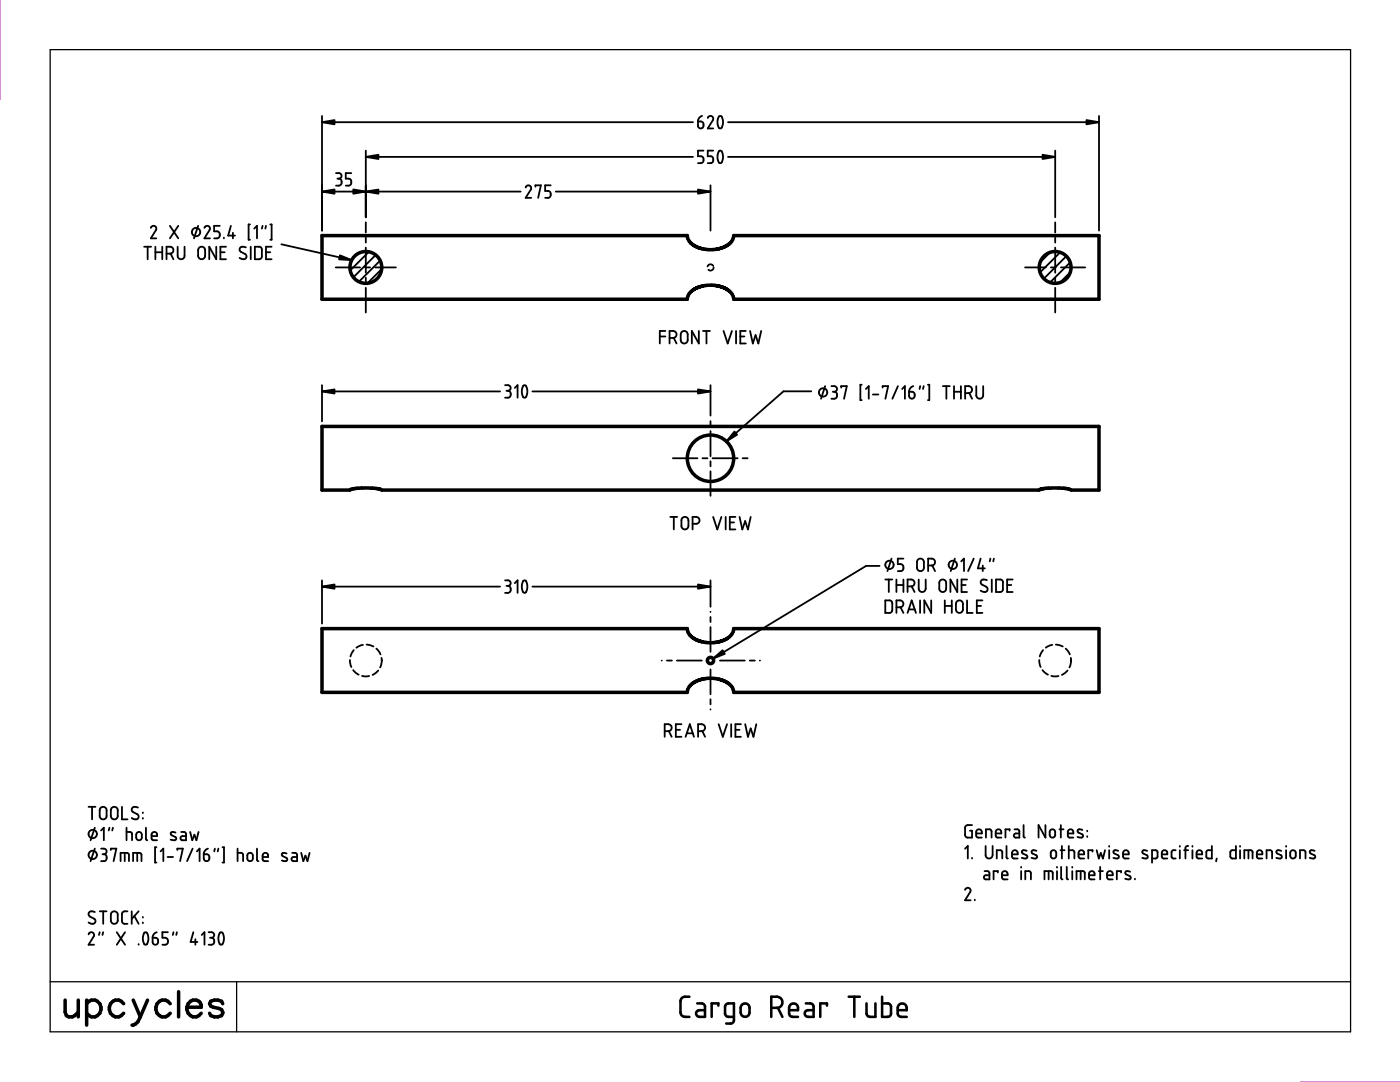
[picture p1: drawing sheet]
<svg xmlns="http://www.w3.org/2000/svg" width="279mm" height="216mm" viewBox="0 0 279 216" stroke-linecap="round" stroke-linejoin="round" font-family="sans-serif">
<g fill="none" stroke="#000" stroke-width=".36">
<path d="M64.3 23.1v22.9M64.3 38.2h39.6M64.3 24.4h74M67.1 34.5h.7l.3 .3v.6l-.5 .2M67.3 35.6h.3M67.6 35.6l.5 .3 .1 .7-.4 .4h-.7M70.1 34.5h-1.1v1.1l.8 .1 .3 .4v.5l-.2 .3-.9 .1M73 30.1v13.2M73 31.3h65.3M104.9 37.4l.3-.3 .3-.1 .4 .2 .1 .3-1.1 2h1.1M106.8 37.3v-.3h1.1l-.5 2.5M109.9 37h-1.1v1.1h.7l.4 .4-.1 .8-.3 .2h-.7"/>
<path d="M110.9 38.2h30.9M139.3 24.2h.6l.4 .3 .1 .7-.2 .3-.4 .1-.4-.2zM140.1 23.1l-.6 .4-.2 .7M140.4 30.1h-1.1v1.1h.7l.4 .4v.5l-.2 .3-.9 .2M141.2 23.5l.3-.3 .4-.1 .4 .5v.4l-1.1 1.6h1.1M141.8 37v9M142.3 30.1h-1.1v1.1h.8l.3 .4v.5l-.1 .3-1 .2M143.5 30.2a.63 .63 0 0 1 .8 .7l-.2 1.4a.42 .42 0 0 1-.5 .2 .42 .42 0 0 1-.3-.5l-.1-1zM143.5 23.2h.1a.76 .76 0 0 1 .7 .9v.7l-.3 .7a.63 .63 0 0 1-.8-.8v-.8zM145.3 31.3h65.3M145.3 24.4h74M210.6 30.1v13.2"/>
<path d="M219.3 23.1v22.9M28.8 49.2h1.4M29.5 49.2v2.5M30.1 45.5l.4-.4 .6 .2 .1 .5-1.1 1.8h1.1M31 49.2v2.5M31 50.3h1.4M32.4 49.2v2.5M33.2 50.6h.8l.5-.3 .1-.5-.2-.4-.3-.2h-.9v2.5M33.9 45.1l1.7 2.5M34.1 50.6l.5 1.1M35.5 49.2v2l.2 .4 .4 .1 .5-.1 .2-.3v-2.1M35.6 45.1l-1.7 2.5"/>
<path d="M39.5 45.1l-.8 2.5M39.7 49.5l.3-.2 .4-.1 .5 .5v1.4l-.4 .6h-.5l-.4-.4-.1-1.5zM40.8 45.5l.2-.4h.5l.4 .4v.3l-1.1 1.8h1.1M43.2 49.2v2.5l-1.4-2.5v2.5M43.9 45.1h-1.2v1.1h.9l.3 .5-.2 .7-1 .2M44 50.3h.8M44.7 47.4v.2M45.1 49.2h-1.1v2.5h1.1M46.1 45.1l-.6 1.9h1.4M46.5 46.4v1.2M49.1 49.4l-.9-.1-.3 .2-.1 .4 .2 .3 1.1 .6 .1 .4-.1 .3-.5 .2-.8-.2M49.9 44.8h-.3v3h.3"/>
<path d="M50 49.2v2.5M50.7 45.6l.6-.5v2.5M50.9 49.2l1 .1 .3 .3 .1 1.6-.4 .5h-1zM52.4 45.1l-.1 .5M53.1 45.1l-.1 .5M53.1 50.3h.8M53.9 44.8h.3v3h-.3M54.2 49.2h-1.1v2.5h1.1M56.2 48.7l14 3.2M67 53.4h4.9M72.9 53.4h1M73 44.4v2"/>
<path d="M73 47.4v1M73 49.4v5M73 55.4v1M73 57.4v5M73.6 50.2l-3.7 3.8M74.9 53.4h4.1M75 50.9l-4.5 4.4M75.9 52l-4.3 4.2M76.2 53.7l-2.9 2.8M204.6 53.4h4.1M209.6 50.4l-2 2M209.7 53.4h1"/>
<path d="M210.6 44.4v2M210.6 47.4v1M210.6 49.4v5M210.6 55.4v1M210.6 57.4v5M211.6 50.4l-4 4M211.7 53.4h4.9M212.8 51.1l-4.5 4.5M213.6 52.3l-4.1 4.1M213.6 54.3l-2.1 2.1M64.3 78.1h35.5M64.3 76.9v7.2"/>
<path d="M100.8 76.9h.6l.4 .2v.6l-.4 .3M101.1 78h.3M101.4 78l.3 .1 .2 .3v.7l-.4 .3h-.7M102.7 77.4l.6-.5v2.5M104.4 77h.1a.62 .62 0 0 1 .7 .7v.7l-.1 .7a.43 .43 0 0 1-.6 .2 .43 .43 0 0 1-.3-.5l-.1-.9zM106.3 78.1h35.5M131.7 67.1h1.1M132.8 66h-1.1v2.5M133.6 67.4l1.1-.1 .3-.5-.1-.5-.5-.3h-.8v2.5M134.5 67.4l.5 1.1M136 66.3l.7-.3 .5 .5v1.4l-.4 .6h-.6l-.3-.4-.1-1.4zM139.5 66v2.5l-1.4-2.5v2.5"/>
<path d="M140.3 66h1.4M141 66v2.5M141.8 76.9v6M144.4 66l.8 2.5 .9-2.5M146.9 66v2.5M147.7 67.1h.9M148.8 66h-1.1v2.5h1.1M149.7 66l.5 2.5 .6-1.6 .5 1.6 .6-2.5M161.9 78.1h-5.5l-11.4 10M164.7 77l-.8 2.6M165.9 77l.7 .1 .4 .2v.6l-.5 .3M166.2 78.2h.3"/>
<path d="M166.5 78.2l.3 .1 .2 .2v.8l-.4 .2-.7 .1M167.9 77.3v-.3h1.1l-.6 2.6M172 76.8h-.3v3h.3M172.8 77.6l.6-.6v2.6M174.2 78.7h1.1M176.1 77.3v-.3h1.1l-.5 2.6M179.2 77l-1.1 2.6M180 77.6l.6-.6v2.6M181.4 78.2h.7l.3 .2 .1 .7-.2 .4h-.5l-.3-.2zM182.3 77l-.6 .4-.3 .8M183.6 77l-.1 .6M184.3 77l-.1 .6"/>
<path d="M185.2 76.8h.3v3h-.3M188.2 77h1.3M188.9 77v2.6M190.4 78.2h1.4M190.4 77v2.6M191.8 77v2.6M192.6 78.4h.8l.4-.1 .2-.7-.2-.4-.5-.2h-.7v2.6M193.4 78.4l.6 1.2M194.8 77l.1 2.1 .2 .3 .4 .2 .4-.1 .3-.4v-2.1M134.3 91.4h4.9M140.2 91.4h1M141.8 84v1"/>
<path d="M141.8 86v5M141.8 92v1M141.8 94v4.9M142.2 91.4h5M148.2 91.4h1M64.3 115.8v8.6M64.3 117.1h35.5M100.8 115.8h.7l.3 .3v.6l-.4 .2M101.1 116.9h.3M101.4 116.9l.3 .1 .2 .3v.7l-.4 .3h-.7M102.7 116.4l.6-.6v2.5M104.4 115.9l.4-.1 .3 .4 .1 1.1-.1 .7a.45 .45 0 0 1-.6 .2 .45 .45 0 0 1-.3-.5l-.1-.9z"/>
<path d="M106.3 117.1h35.5M133.8 103.1h1.3M134.5 103.1v2.5M136.2 103.3l.3-.2 .5 .1 .4 .5v1.5l-.5 .4h-.5l-.4-.4v-1.5zM138.2 104.5h.8l.5-.2 .1-.5-.2-.5-.3-.2h-.9v2.5M141.8 115.8v5.3M142.3 103.1l.9 2.5 .8-2.5M144.8 103.1v2.5M145.6 104.2h.9M146.8 103.1h-1.2v2.5h1.2M147.6 103.1l.5 2.5 .6-1.6 .6 1.6 .5-2.5M175.5 112.9h-2.7l-30.5 18.5"/>
<path d="M176.7 119.8h.9l.4 .3 .1 1.8-.4 .4h-1zM176.7 115.6h1.4M177.4 115.6v2.5M177.9 111.5l-.8 2.5M178.9 115.6v2.5M178.9 116.7h1.4M180.3 111.5h-1.1v1.1h.7l.4 .5-.2 .7-.9 .2M180.3 115.6v2.5M181.1 117h.8l.4-.2 .2-.4-.1-.5-.5-.3h-.8v2.5M181.9 117l.6 1.1M183.2 111.7l.6-.2 .4 .2 .2 .3v1.4l-.4 .5h-.5l-.4-.3-.1-1.6zM183.3 115.6v1.9l.3 .5 .4 .1 .5-.1 .2-.3v-2.1"/>
<path d="M183.6 119.8v2.5M185.2 112.8h.9l.3-.2 .2-.3-.2-.6-.4-.2h-.8v2.5M185.8 119.8v2.5l-1.3-2.5v2.5M186.1 112.8l.5 1.2M187.7 115.8l.6-.1 .5 .4v1.5l-.4 .5h-.5l-.4-.5v-1.4zM188.6 119.8v2.5M189.9 119.8v2.5M190.6 111.5l-.9 2.5M191 120l.3-.2h.4l.5 .6v1.4l-.2 .3-.4 .2-.5-.1-.3-.4v-1.4zM191.1 115.6v2.5l-1.4-2.5v2.5M191.8 112l.6-.5v2.5M191.9 116.7h.8"/>
<path d="M193 115.6h-1.1v2.5h1.1M193 119.8v2.5h1.1M194.3 111.5l-1.1 2.5M195.7 111.5l-.5 1.9h1.4M196.1 119.8h-1.2v2.5h1.2M196.1 112.8v1.2M197 115.8l-1-.1-.3 .5 .2 .4 1.1 .6 .1 .6-.5 .3-.9-.2M197.7 111.5l-.2 .5M197.9 115.6v2.5M198.4 111.5l-.2 .5M198.8 115.6h.9l.4 .4 .1 1.7-.4 .4h-1zM201 116.7h.8"/>
<path d="M202.1 115.6h-1.1v2.5h1.1M132.1 131.8h.1M133.1 131.8h1M135.1 131.8h5M141.8 122.1h.1M141.8 123.1v1M141.8 125.1v5M141.8 133.6v4.9M141.8 139.5v1M143.7 131.8h4.9M149.6 131.8h1M151.6 131.8h.1"/>
<path d="M178.9 121.2h.8l.4-.3 .2-.5-.3-.5-1.1-.1v2.5M179.7 121.2l.6 1.1M181.1 122.3l.8-2.5 .9 2.5M181.4 121.6h1.2M188.6 120.9h1.3M194.9 120.9h.9M132.7 145.9h.7l.4-.1 .2-.5-.1-.5-.5-.3h-.7v2.5M133.5 145.9l.5 1.1M134.9 145.6h.8M136 144.5h-1.1v2.5h1.1M136.8 147l.9-2.5 .8 2.5M137.1 146.3h1.2"/>
<path d="M139.3 145.9h.8l.4-.1 .2-.5-.1-.5-.5-.3h-.8v2.5M140.2 145.9l.5 1.1M141.8 141.5v.1M143.4 144.5l.9 2.5 .8-2.5M145.9 144.5v2.5M146.8 145.6h.8M147.9 144.5h-1.1v2.5h1.1M148.7 144.5l.6 2.5 .5-1.6 .6 1.6 .5-2.5M17.7 161h1.3M18.4 161v2.5M18.9 165.2l-.8 2.5M18.9 169.3l-.8 2.5"/>
<path d="M20 161.3l.7-.3 .5 .4 .1 1.6-.5 .5-.5-.1-.4-.4v-1.4zM20.2 169.3l.7 .1 .4 .4-.2 .5-.4 .2M20.2 165.7l.5-.5v2.5M20.4 170.5h.3M20.7 170.5l.5 .3 .1 .7-.3 .3h-.8M21.8 165.2l-.1 .5M22.1 169.6v-.3h1.1l-.5 2.5M22.2 161.3l.7-.3 .3 .1 .3 .4v1.5l-.5 .5-.5-.1-.4-.4v-1.4zM22.5 165.2l-.1 .5M24.1 171.8v-1.6h1.3l.2 .1 .1 1.5M24.3 161v2.5h1.1M24.9 170.2v1.6"/>
<path d="M25.3 166h.7l.3 .2 .1 1.5M25.3 165.2v2.5M26.6 171.8v-1.6l1.5 .1 .1 .2v1.3M27.3 166.2l.6-.2 .4 .4v.8l-.4 .5-.5-.1-.2-.3v-.8zM27.4 170.2v1.6M27.5 161.1l-.8-.1-.3 .2-.1 .4 .2 .4 1 .6 .2 .2-.1 .5-.3 .2h-.4l-.6-.3M28.5 162.1v.1M28.5 163.2v.2M29.1 165.2v2.2l.3 .3M30.2 166.8h1.1l-.1-.7-.6-.1-.2 .2-.2 .3v.8l.4 .4h.7M31.2 169.1h-.3v3h.3M32 169.9l.6-.6v2.5"/>
<path d="M33.4 171h1.1M35 166.1l-.5-.1a.35 .35 0 0 0-.4 .3 .35 .35 0 0 0 .2 .4l.7 .3a.43 .43 0 0 1 0 .6 .43 .43 0 0 1-.6 0l-.3-.1M35.4 169.6v-.3h1.1l-.6 2.5M36.2 166l.8 .1 .1 1.6-.9-.1-.2-.4 .2-.3 .9-.1M38 166l.4 1.7 .4-1.1 .4 1.1 .4-1.7M38.4 169.3l-1.1 2.5M39.3 169.9l.5-.6v2.5M40.7 170.5h.6l.4 .1 .1 .7-.2 .4-.5 .1-.3-.2zM41.5 169.3l-.6 .4-.2 .8M42.9 169.3l-.1 .6M43.6 169.3l-.1 .6M44.4 169.1h.3v3h-.3"/>
<path d="M47.4 170.2h.8l.3 .2v1.4M47.4 169.3v2.5M49.5 170.3l.6-.1 .3 .4 .1 .8-.4 .4h-.4l-.3-.3v-.9zM51.3 169.3v2.3l.3 .2M52.4 171h1.1l-.2-.7-.5-.1-.3 .2-.1 1.1 .3 .3h.8M57.2 170.3l-.5-.1a.36 .36 0 0 0-.4 .1 .36 .36 0 0 0 .1 .5l.8 .4a.46 .46 0 0 1-.1 .6 .46 .46 0 0 1-.6 0l-.3-.1M58.3 170.2h.7l.2 .2 .1 1.4-1-.1-.1-.3 .2-.3 .9-.1M60.1 170.2l.4 1.6 .5-1.1 .4 1.1 .4-1.6M192.6 177.6l.5-.5 .4 .1 .2 .3v.4l-1.1 1.7h1.1M192.6 169.4l.5-.6v2.5M194 164.6l-1 .1-.3 .2-.1 1.8 .4 .4h1v-1.3h-.4M194 171.2v.1"/>
<path d="M194.5 179.5v.1M194.8 166.3h1.1v-.4l-.2-.3-.5-.1-.3 .2-.1 1.1 .3 .3h.8M196.5 173.8h.6l.3 .3 .1 1.4-1-.1-.2-.4 .2-.3 1-.1M196.7 168.8v2l.3 .4 .3 .1 .5-.1 .3-.4v-2M196.8 167.1v-1.6l1 .1 .1 1.5M198.7 166.3h1.1l-.2-.7-.5-.1-.3 .2-.1 1.1 .3 .3h.8M198.9 171.3v-1.6l1 .1 .1 1.5M199.1 174.1v-.3h-.8v1.7M200 174.6h1.1l-.2-.7-.5-.1-.3 .2-.1 1.1 .3 .4h.8M200.9 168.8v2.3l.2 .2M201.5 165.8v-.3h-.8v1.6M202 170.5h1.1v-.5l-.2-.2-.5-.1-.3 .2-.1 1 .3 .4h.8"/>
<path d="M202.5 165.5h.6l.3 .3v1.3h-.9l-.2-.3 .1-.4 1-.1M203.8 173v.1M203.8 173.8v1.7M204.3 164.6v2.3l.3 .2M204.6 175.5v-1.7l1 .1 .1 1.6M204.9 169.8l-.6-.1a.35 .35 0 0 0-.4 .2 .35 .35 0 0 0 .2 .4l.8 .3a.43 .43 0 0 1 0 .7 .43 .43 0 0 1-.6 0l-.4-.1M206.8 169.8l-.5-.1a.35 .35 0 0 0-.4 .2 .35 .35 0 0 0 .2 .4l.7 .3a.43 .43 0 0 1 0 .7 .43 .43 0 0 1-.6 0l-.3-.1M208.4 175.5v-1.7h1.4l.2 .1 .1 1.6M208.6 164.6v2.5l-1.3-2.5v2.5M209.3 173.8v1.7M209.6 165.6l.5-.1 .4 .3 .1 .9-.4 .4h-.4l-.3-.3v-.9zM209.8 169.8l.6-.1 .3 .2 .1 1-.4 .4h-.3l-.4-.3v-.9z"/>
<path d="M210.9 173v.1M210.9 173.8v1.7M211.4 165.5h.9M211.6 169.7h.9M211.7 164.6v2.5M211.8 173v2.2l.2 .3M211.9 168.8v2.5M212.9 173v2.3l.3 .2M213.1 166.3h1.1v-.4l-.2-.3-.5-.1-.3 .2-.1 1.2 .3 .2h.8M213.3 169.7l1 .1 .1 1.5M213.3 168.8v2.5M214 173v.1"/>
<path d="M214 173.8v1.7M214.8 175.5v-1.7h1.4l.2 .1 .1 1.6M215.2 170.5h1.2l-.1-.5-.1-.2-.5-.1-.4 .2-.1 1 .4 .4h.8M215.7 173.8v1.7M216 165.6l-.6-.1a.35 .35 0 0 0-.3 .2 .35 .35 0 0 0 .1 .4l.8 .4a.43 .43 0 0 1 0 .6 .43 .43 0 0 1-.6 0l-.4-.1M217 165.8v.1M217 166.9v.1M217.3 174.6h1.1l-.1-.7-.6-.1-.2 .2-.2 .3v.9l.4 .3h.7M218 169.9v-.2h-.8v1.6M218.9 169.7l.4 1.6 .4-1.1 .4 1.1 .4-1.6M219.3 173.8h.8M219.6 173v2.5"/>
<path d="M220.9 174.6h1.2l-.1-.4-.2-.3-.4-.1-.4 .2-.1 1.1 .4 .4h.8M221.4 168.8v.2M221.4 169.7v1.6M223.2 169.8l-.5-.1a.36 .36 0 0 0-.5 .1 .36 .36 0 0 0 .2 .5l.8 .4a.46 .46 0 0 1-.1 .6 .46 .46 0 0 1-.7-.1h-.2M223.7 174.1v-.3h-.8v1.7M224.1 170.5h1.2l-.1-.5-.2-.2-.4-.1-.4 .2-.1 1 .4 .4h.8M225.5 173.9l-.5-.1a.36 .36 0 0 0-.4 .2 .36 .36 0 0 0 .1 .5l.8 .3a.43 .43 0 0 1 0 .7 .43 .43 0 0 1-.6-.1l-.3-.1M226.5 175.3v.2M228.9 169.8l-.6-.1a.34 .34 0 0 0-.3 .2 .34 .34 0 0 0 .2 .4l.8 .4a.47 .47 0 0 1-.2 .6 .47 .47 0 0 1-.6-.1h-.2M229.9 171.3h.8l.3-.3v-1l-.3-.3h-.8v2.4M231.9 170.5h1.1l-.2-.7-.5-.1-.3 .1-.1 .3v.9l.3 .3h.8M234.6 169.7h-.5l-.3 .2 .1 1.3 .7 .1"/>
<path d="M235.5 168.8v.2M235.5 169.7v1.6M236.3 169.7h.8M237.1 168.8l-.4 .1-.1 .3v2.1M238 168.8v.2M238 169.7v1.6M238.8 170.5h1.1l-.2-.7-.5-.1-.3 .2-.1 1.1 .3 .3h.8M241.9 168.8v2.5l-1-.1-.2-.2 .1-1.1 .2-.2h.9M242.8 171.3l-.1 .6M246.7 168.8v2.5h-.9l-.3-.4 .1-1.1 .2-.1h.9M247.5 168.8v.2M247.5 169.7v1.6"/>
<path d="M248.3 171.3v-1.6h1.4l.2 .1 .1 1.5M249.2 169.7v1.6M250.8 170.5h1.1l-.1-.7-.6-.1-.2 .1-.2 .3v.9l.3 .3h.8M252.8 171.3v-1.6l1 .1 .1 1.5M255.7 169.8l-.6-.1a.34 .34 0 0 0-.4 .2 .34 .34 0 0 0 .2 .4l.8 .4a.46 .46 0 0 1-.1 .6 .46 .46 0 0 1-.6-.1h-.3M256.7 168.8v.2M256.7 169.7v1.6M257.7 169.8l.4-.1 .5 .3v.9l-.4 .4h-.4l-.3-.4v-.8zM259.4 171.3v-1.6l1.1 .1v1.5M262.4 169.8l-.7-.1a.34 .34 0 0 0-.3 .2 .34 .34 0 0 0 .2 .4l.8 .4a.47 .47 0 0 1-.2 .6 .47 .47 0 0 1-.6-.1h-.2M17.7 186.4l.4-.4h.3l.3 .3v.5l-1 1.7h1.1M18.9 182l-.8-.1-.4 .3v.3l.2 .4 1 .5 .1 .2v.5l-.4 .2-.9-.2"/>
<path d="M19.9 181.8h1.4M19.9 186l-.2 .6M20.6 181.8v2.5M20.6 186l-.2 .6M22.2 182.1l.7-.3 .6 .4v1.6l-.5 .5-.6-.1-.3-.3v-1.5zM23.3 186l1.7 2.5M25 186l-1.7 2.5M25.4 181.8l-.7 .1-.4 .4 .1 1.7 .3 .3h.7M26.3 181.8v2.5M26.8 182.8l.9 1.5M27.7 181.8l-1.4 1.6M27.7 188.4v.1"/>
<path d="M28.5 183v.1M28.5 184.1v.1M28.8 186.1a.63 .63 0 0 1 .8 .8l-.2 1.3a.42 .42 0 0 1-.5 .3 .42 .42 0 0 1-.3-.5l-.1-1zM30.5 187.1h.7l.3 .3 .1 .6-.3 .4-.4 .1-.4-.2zM31.3 186l-.6 .4-.2 .7M33.5 186h-1.1v1.1h.7l.4 .5v.5l-.2 .3-.9 .1M34.6 186l-.1 .6M35.3 186l-.1 .6M38.6 186l-.6 2h1.4M39 187.4v1.1M40.3 186.6l.5-.6v2.5M41.6 186h.8l.3 .3v.6l-.5 .2"/>
<path d="M41.9 187.1h.3M42.2 187.1l.5 .3v.7l-.3 .4h-.8M43.9 186.1h.4l.3 .5 .1 .8-.2 .8a.42 .42 0 0 1-.5 .3 .42 .42 0 0 1-.3-.5l-.1-.9z"/>
<circle cx="39.1" cy="46.3" r=".84"/>
<circle cx="164.3" cy="78.3" r=".84"/>
<circle cx="177.5" cy="112.7" r=".84"/>
<circle cx="190.2" cy="112.7" r=".84"/>
<circle cx="18.5" cy="166.4" r=".83"/>
<circle cx="18.5" cy="170.6" r=".83"/>
</g>
<path d="M10 9.9h259.5v196h-259.5zM10 195.9h259.5M47.2 195.9v10" fill="none" stroke="#000" stroke-width=".25"/>
<path d="M0 -.1v20M259.5 215.9h19.9" fill="none" stroke="#f0f" stroke-width=".2"/>
<g fill="none" stroke="#000" stroke-width=".7">
<path d="M64.3 47h72.9l.2 .9 .8 .9 1.5 .7 1.8 .3 1.9-.1 1.4-.6 1.1-.8 .4-.6 .1-.7h72.9v12.7h-72.9l-.3-1.1-1-.9-1.3-.5-1.9-.3-1.7 .2-1.7 .6-1 .9-.3 1.1h-72.9zM64.3 85.1h155v12.7h-5.5l-.7-.3-1.8-.1-2.7 .1-1.2 .3h-131.2l-.6-.3-1.9-.1-2.7 .1-1.2 .3h-5.5zM64.3 125.4h72.9l.2 .9 .8 1 1.5 .7 1.7 .2 1.9-.1 1.7-.6 1.2-1.1 .2-1h72.9v12.8h-72.9l-.3-1-.7-.9-1.4-.6-1.8-.4-1.9 .2-1.7 .6-1.1 1-.3 1.1h-72.9zM13 199.6v2.4l.3 .6 .4 .3h.7l.5-.3 .7-.6M15.6 199.6v3.3M17.3 199.6v5M26.6 199.6l1.4 3.3M29.4 199.6l-1.4 3.3M35.6 197.9v5M38 199.8a1.31 1.31 0 0 1 1.5-.1 1.31 1.31 0 0 1 .7 1.3h-2.9l.2-.7zM17.3 200.3a1.64 1.64 0 0 1 2.5-.2 1.64 1.64 0 0 1-.4 2.5 1.45 1.45 0 0 1-2.1-.4M24.7 200.3a1.64 1.64 0 0 0-2.6-.2 1.64 1.64 0 0 0 .4 2.5 1.45 1.45 0 0 0 2.2-.4"/>
<path d="M28 202.9a1.91 1.91 0 0 1-1.6 1.7M34 200.3a1.64 1.64 0 0 0-2.6-.2 1.64 1.64 0 0 0 .4 2.5 1.45 1.45 0 0 0 2.2-.4M37.3 201a1.58 1.58 0 0 0 .9 1.8 1.58 1.58 0 0 0 2-.6M44.4 200.3l-.2-.5-.7-.2h-.7l-.7 .2-.3 .5 .3 .4 2.1 .8 .2 .7-.2 .4-.7 .3h-.7l-.7-.3-.3-.4"/>
<circle cx="73" cy="53.4" r="3.2"/>
<circle cx="210.6" cy="53.4" r="3.2"/>
<circle cx="141.8" cy="91.4" r="4.6"/>
<circle cx="141.8" cy="131.8" r=".63"/>
</g>
<g fill="none" stroke="#000" stroke-width=".51">
<path d="M137.6 198.9h-1.2l-.4 .3-.2 .5v2.4l.1 .4 .5 .4h1.2M169.4 198.9h2.2M170.5 198.9v4M176 198.9v4l1.5-.1 .3-.4v-1.8l-.5-.4h-1.3M139.1 200.2l1.2 .1 .4 .5v2.1h-1.1l-.4-.1-.3-.6 .4-.6h1.4M143.4 200.7v-.5h-1.4v2.7M146.5 202.9h-1.3l-.4-.4-.1-1.6 .3-.6 1.5-.1v3.5l-.5 .5h-1.1M148.1 200.5l.8-.3 .3 .2 .3 .3 .1 1.5-.2 .4-.4 .2h-.6l-.5-.5-.1-1.2zM153.9 201.1h1.4l.6-.4 .2-.8-.4-.8-.6-.2h-1.2v4M155.3 201.1l.8 1.8M157.5 201.6h1.8l-.1-.7-.3-.5-.7-.2-.6 .4-.1 .5v1.2l.1 .3 .4 .3h1.3M160.8 200.2l1.2 .1 .4 .5v2.1h-1.2l-.4-.1-.2-.6 .2-.5 .3-.1h1.3"/>
<path d="M165 200.7v-.5h-1.3v2.7M172.9 200.2l.1 2.2 .2 .4 .4 .1h1.1v-2.7M179.2 201.6h1.8l-.1-.7-.3-.5-.7-.2-.6 .4-.1 .5v1.3l.5 .5h1.3"/>
</g>
<g fill="#000" stroke="#000" stroke-width=".36">
<path d="M64.3 24.4l2.5-.4v.8zM64.3 38.2l2.5-.4v.9zM73 38.2l2.5-.4v.9zM73 31.3l2.5-.4v.8zM70.5 37.8l2.5 .4-2.5 .5zM139.3 37.8l2.5 .4-2.5 .5zM208.1 30.9l2.5 .4-2.5 .4zM216.8 24l2.5 .4-2.5 .4zM67.8 50.9l2.4 1-2.5-.1zM64.3 78.1l2.5-.4v.8zM139.3 77.7l2.5 .4-2.5 .4zM146.6 86.1l.5 .6-2.1 1.4z"/>
<path d="M64.3 117.1l2.5-.5v.9zM139.3 116.6l2.5 .5-2.5 .4zM142.3 131.4l1.9-1.6 .5 .7z"/>
</g>
<g fill="none" stroke="#000" stroke-width=".36" stroke-dasharray="1.4 .7">
<circle cx="141.8" cy="53.4" r=".63"/>
<circle cx="73" cy="131.8" r="3.2"/>
<circle cx="210.6" cy="131.8" r="3.2"/>
</g>
</svg>
